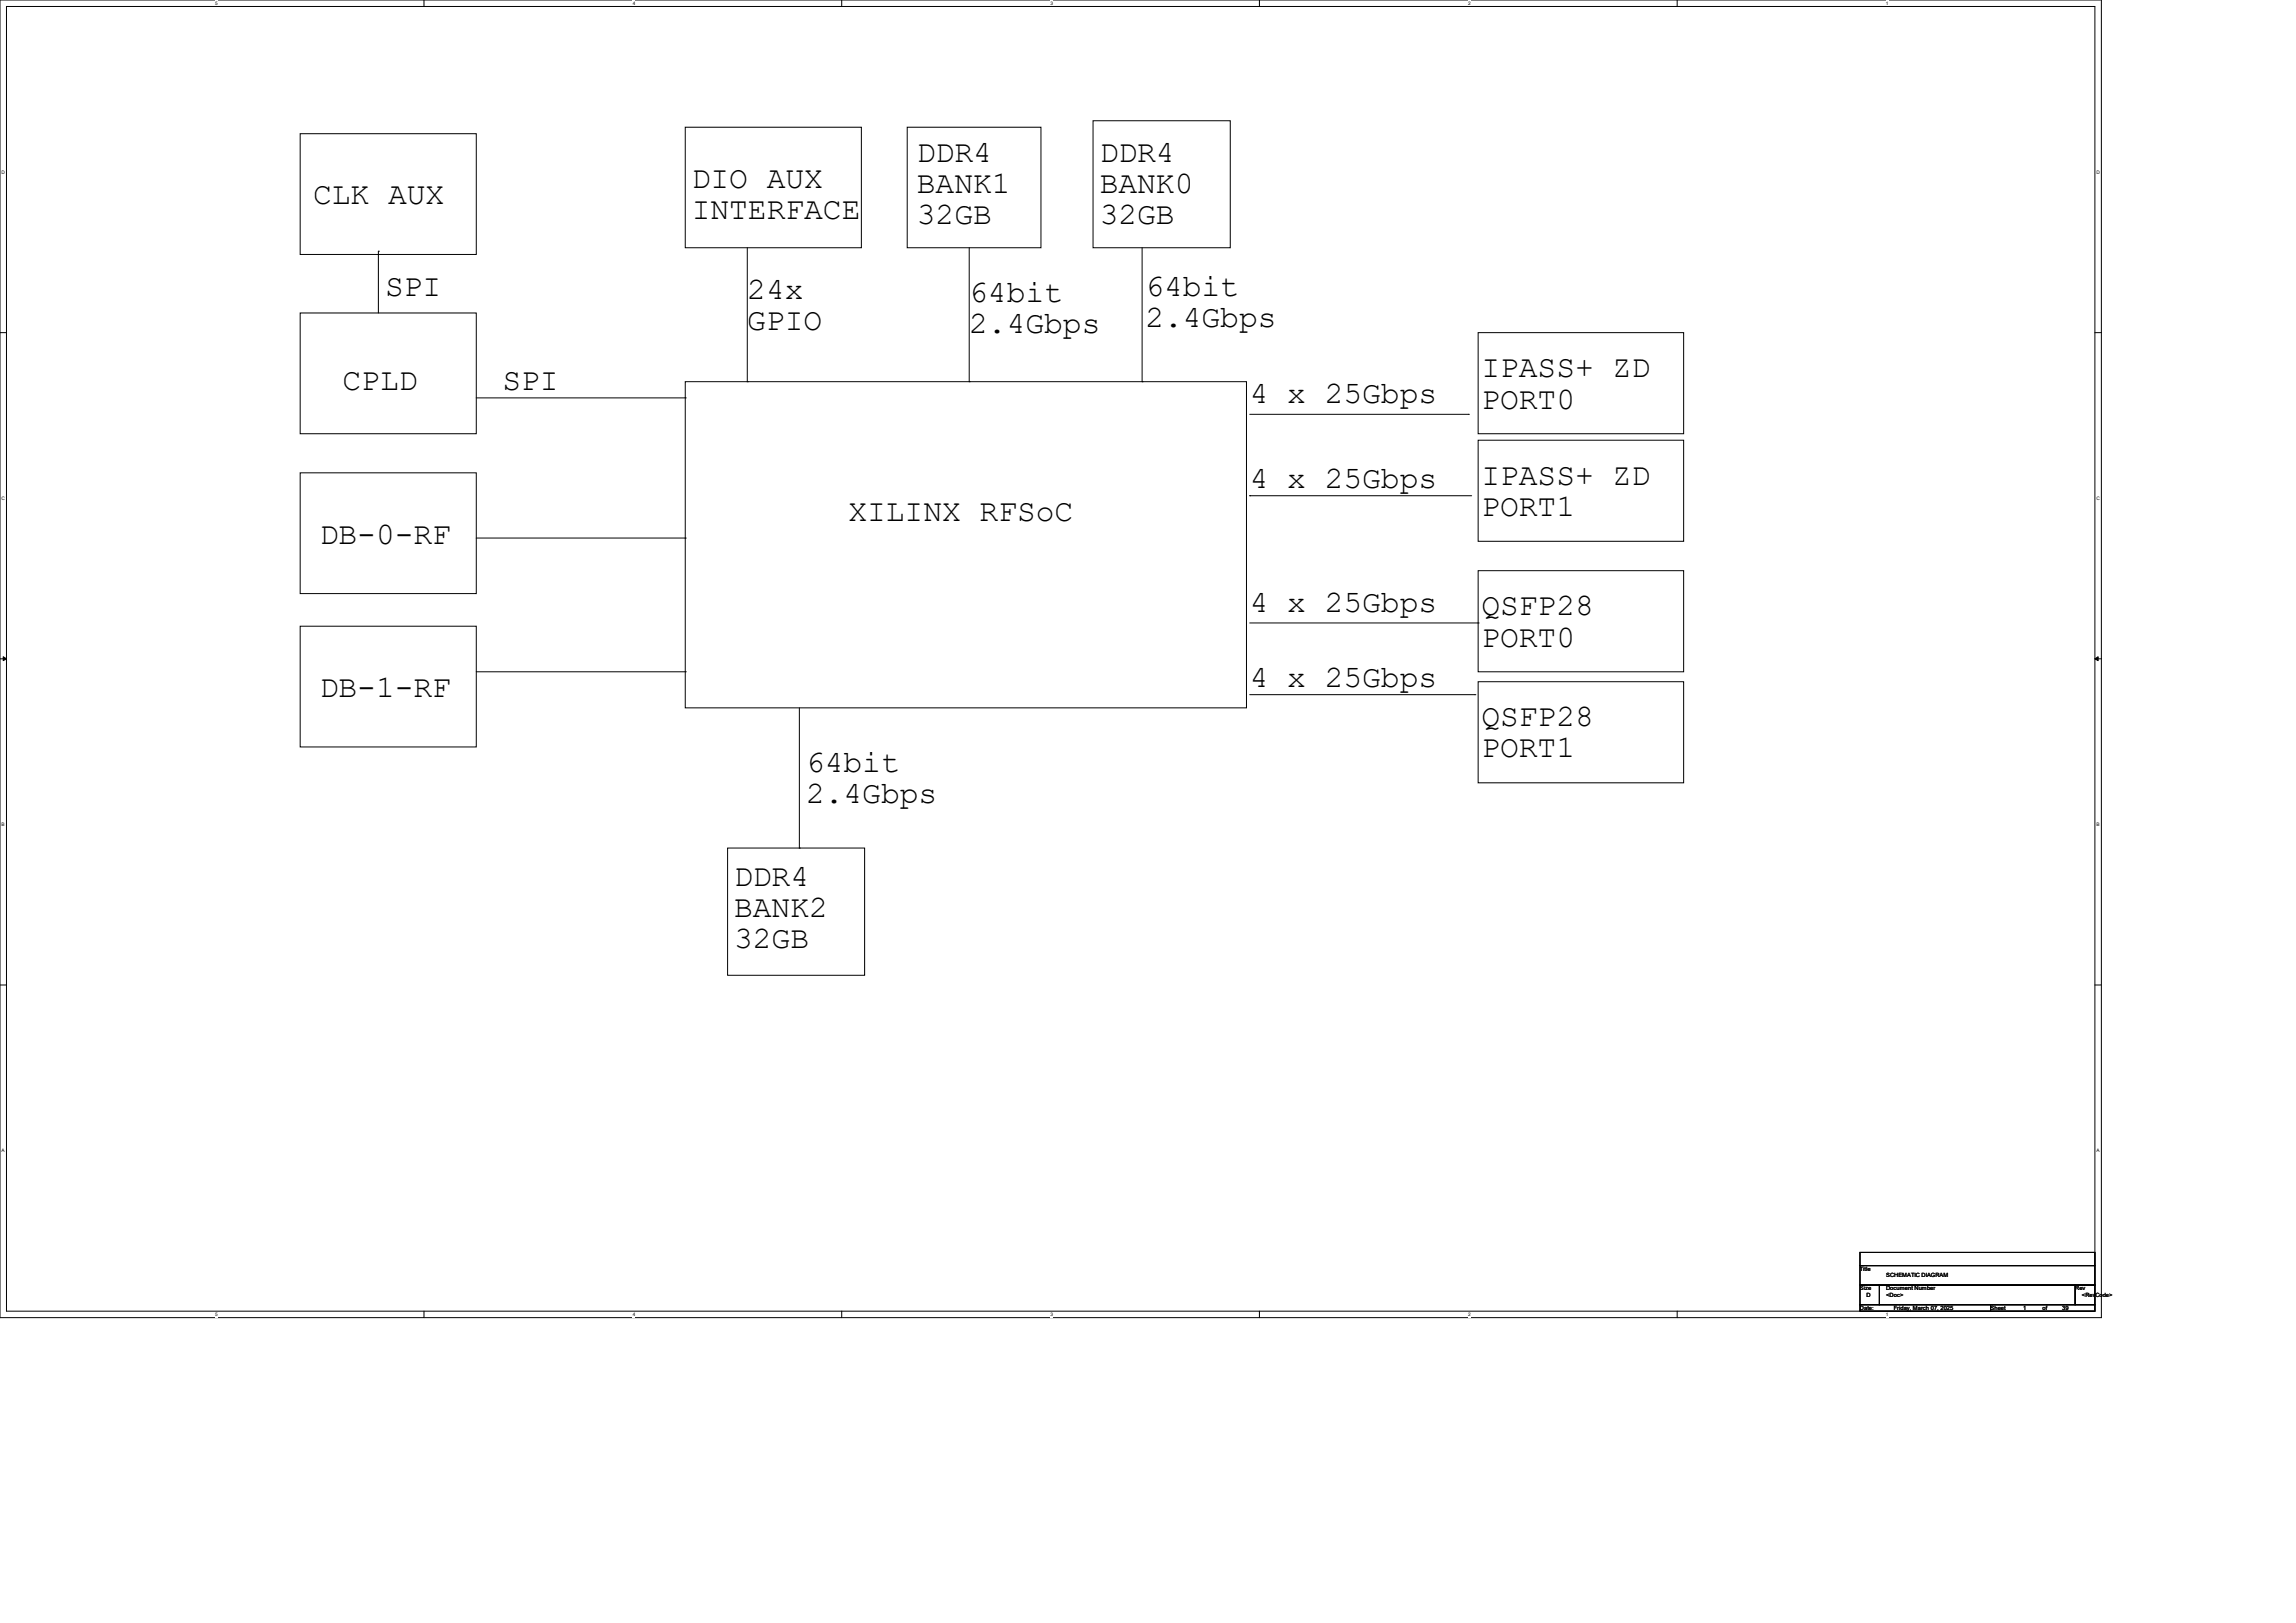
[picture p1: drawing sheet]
<svg xmlns="http://www.w3.org/2000/svg" width="420mm" height="297mm" viewBox="0 0 420 297" stroke-linecap="round" stroke-linejoin="round" font-family="sans-serif">
<defs><g id="words">
<g font-size="5.7">
<text x="167.7" y="29.6">DDR4</text>
<text x="201.2" y="29.6">DDR4</text>
<text x="126.5" y="34.4">DIO AUX</text>
<text x="167.7" y="35.3">BANK1</text>
<text x="201.2" y="35.3">BANK0</text>
<text x="57.3" y="37.4">CLK AUX</text>
<text x="126.5" y="40.1">INTERFACE</text>
<text x="167.7" y="41.1">32GB</text>
<text x="201.2" y="41.1">32GB</text>
<text x="70.4" y="54.1">SPI</text>
<text x="136.7" y="54.7">24x</text>
<text x="177.3" y="55.3">64bit</text>
<text x="209.5" y="54.1">64bit</text>
<text x="209.5" y="59.8">2.4Gbps</text>
<text x="136.7" y="60.4">GPIO</text>
<text x="177.3" y="61">2.4Gbps</text>
<text x="62.7" y="71.4">CPLD</text>
<text x="91.9" y="71.4">SPI</text>
<text x="271" y="69">IPASS+ ZD</text>
<text x="228.6" y="73.8">4 x 25Gbps</text>
<text x="271" y="74.8">PORT0</text>
<text x="228.6" y="89.3">4 x 25Gbps</text>
<text x="271" y="88.7">IPASS+ ZD</text>
<text x="155.2" y="95.3">XILINX RFSoC</text>
<text x="271" y="94.4">PORT1</text>
<text x="58.5" y="99.5">DB-0-RF</text>
<text x="228.6" y="112">4 x 25Gbps</text>
<text x="271" y="112.6">QSFP28</text>
<text x="271" y="118.3">PORT0</text>
<text x="228.6" y="125.7">4 x 25Gbps</text>
<text x="58.5" y="127.5">DB-1-RF</text>
<text x="271" y="132.9">QSFP28</text>
<text x="147.4" y="141.3">64bit</text>
<text x="271" y="138.6">PORT1</text>
<text x="147.4" y="147">2.4Gbps</text>
<text x="134.3" y="162.1">DDR4</text>
<text x="134.3" y="167.9">BANK2</text>
<text x="134.3" y="173.6">32GB</text>
</g>
<g font-size="1.1">
<text x="340.2" y="232.6">Title</text>
<text x="345" y="233.8">SCHEMATIC DIAGRAM</text>
<text x="340.2" y="236.1">Size</text>
<text x="340.2" y="239.7">Date:</text>
<text x="341.4" y="237.3">D</text>
<text x="345" y="236.1">Document Number</text>
<text x="345" y="237.3">&lt;Doc&gt;</text>
<text x="346.4" y="239.7">Friday, March 07, 2025</text>
<text x="364.1" y="239.7">Sheet</text>
<text x="370.1" y="239.7">1</text>
<text x="373.6" y="239.7">of</text>
<text x="377.2" y="239.7">39</text>
<text x="379.6" y="236.1">Rev</text>
<text x="380.8" y="237.3">&lt;RevCode&gt;</text>
</g>
<g font-size=".9">
<text x="39.4" y=".9">5</text>
<text x="115.7" y=".9">4</text>
<text x="192.2" y=".9">3</text>
<text x="268.6" y=".9">2</text>
<text x="345" y=".9">1</text>
<text x=".3" y="31.8">D</text>
<text x="383.5" y="31.8">D</text>
<text x=".3" y="91.5">C</text>
<text x="383.5" y="91.5">C</text>
<text x=".3" y="151.2">B</text>
<text x="383.5" y="151.2">B</text>
<text x=".3" y="210.9">A</text>
<text x="383.5" y="210.9">A</text>
<text x="39.4" y="240.9">5</text>
<text x="115.7" y="240.9">4</text>
<text x="192.2" y="240.9">3</text>
<text x="268.6" y="240.9">2</text>
<text x="345" y="240.9">1</text>
</g>
</g></defs>
<path d="M0 0h384.4v241.1h-384.4zM1.2 1.2h382v238.7h-382z" fill="none" stroke="#000" stroke-width=".18"/>
<g fill="#fff">
<path d="M39.4 .1h.4v1h-.4z"/>
<path d="M39.4 240.1h.4v.9h-.4z"/>
</g>
<path d="M77.6 0v1.2M77.6 239.9v1.2" fill="none" stroke="#000" stroke-width=".18"/>
<g fill="#fff">
<path d="M115.7 .1h.5v1h-.5z"/>
<path d="M115.7 240.1h.5v.9h-.5z"/>
</g>
<path d="M154 0v1.2M154 239.9v1.2" fill="none" stroke="#000" stroke-width=".18"/>
<g fill="#fff">
<path d="M192.2 .1h.4v1h-.4z"/>
<path d="M192.2 240.1h.4v.9h-.4z"/>
</g>
<path d="M230.4 0v1.2M230.4 239.9v1.2" fill="none" stroke="#000" stroke-width=".18"/>
<g fill="#fff">
<path d="M268.6 .1h.4v1h-.4z"/>
<path d="M268.6 240.1h.4v.9h-.4z"/>
</g>
<path d="M306.8 0v1.2M306.8 239.9v1.2" fill="none" stroke="#000" stroke-width=".18"/>
<g fill="#fff">
<path d="M345 .1h.4v1h-.4z"/>
<path d="M345 240.1h.4v.9h-.4z"/>
<path d="M.3 31h.6v1h-.6z"/>
<path d="M383.5 31h.6v1h-.6z"/>
<path d="M.3 90.7h.6v1h-.6z"/>
<path d="M383.5 90.7h.6v1h-.6z"/>
</g>
<path d="M0 60.9h1.2M383.2 60.9h1.2" fill="none" stroke="#000" stroke-width=".18"/>
<g fill="#fff">
<path d="M.3 150.4h.5v1h-.5z"/>
<path d="M383.5 150.4h.5v1h-.5z"/>
</g>
<path d="M0 120.6h1.2M383.2 120.6h1.2" fill="none" stroke="#000" stroke-width=".18"/>
<path d="M.6 120.2l.6 .4-.6 .3zM383.2 120.6l.6-.4v.7z" fill="#000" stroke="#000" stroke-width=".18"/>
<g fill="#fff">
<path d="M.3 210.1h.5v1h-.5z"/>
<path d="M383.5 210.1h.5v1h-.5z"/>
</g>
<g fill="none" stroke="#000" stroke-width=".18">
<path d="M54.9 24.5h32.2v22.1h-32.2zM125.3 23.3h32.3v22h-32.3zM165.9 23.3h24.5v22h-24.5zM199.9 22.1h25.1v23.2h-25.1zM54.9 57.3h32.2v22.1h-32.2zM69.2 46h.1M69.2 46v11.3M136.7 45.3v24.5M177.3 45.3v24.5M208.9 45.3v24.5M87.1 72.8h38.2M125.3 69.8h102.7v59.7h-102.7z"/>
<path d="M125.3 72.8h.1M136.7 69.8h.1M177.3 69.8h.1M208.9 69.8h.1M228.6 75.8h40M268.6 75.8h.1M270.4 60.9h37.6v18.5h-37.6zM54.9 86.5h32.2v22.1h-32.2zM87.1 98.5h38.2M125.3 98.5h.1M228.6 90.7h.1M228.6 90.7h40.6"/>
<path d="M270.4 80.6h37.6v18.5h-37.6zM54.9 114.6h32.2v22.1h-32.2zM228.6 114h41.8M270.4 104.4h37.6v18.5h-37.6zM270.4 114h.1M87.1 122.9h38.2M125.3 122.9h.1M146.2 129.5v25.7M228.6 127.1h41.2M269.8 127.1h.1M270.4 124.8h37.6v18.5h-37.6zM133.1 155.2h25.1v23.3h-25.1z"/>
<path d="M146.2 155.2h.1M0 180.3h1.2M383.2 180.3h1.2M340.2 229.2h43v2.4h-43zM340.2 231.6h43v3.6h-43zM340.2 235.2h3.6v3.6h-3.6zM340.2 238.8h23.9v1.1h-23.9zM343.8 235.2h35.8v3.6h-35.8zM364.1 238.8h19.1v1.1h-19.1zM379.6 235.2h3.6v3.6h-3.6z"/>
</g>
<use href="#words"/>
</svg>
